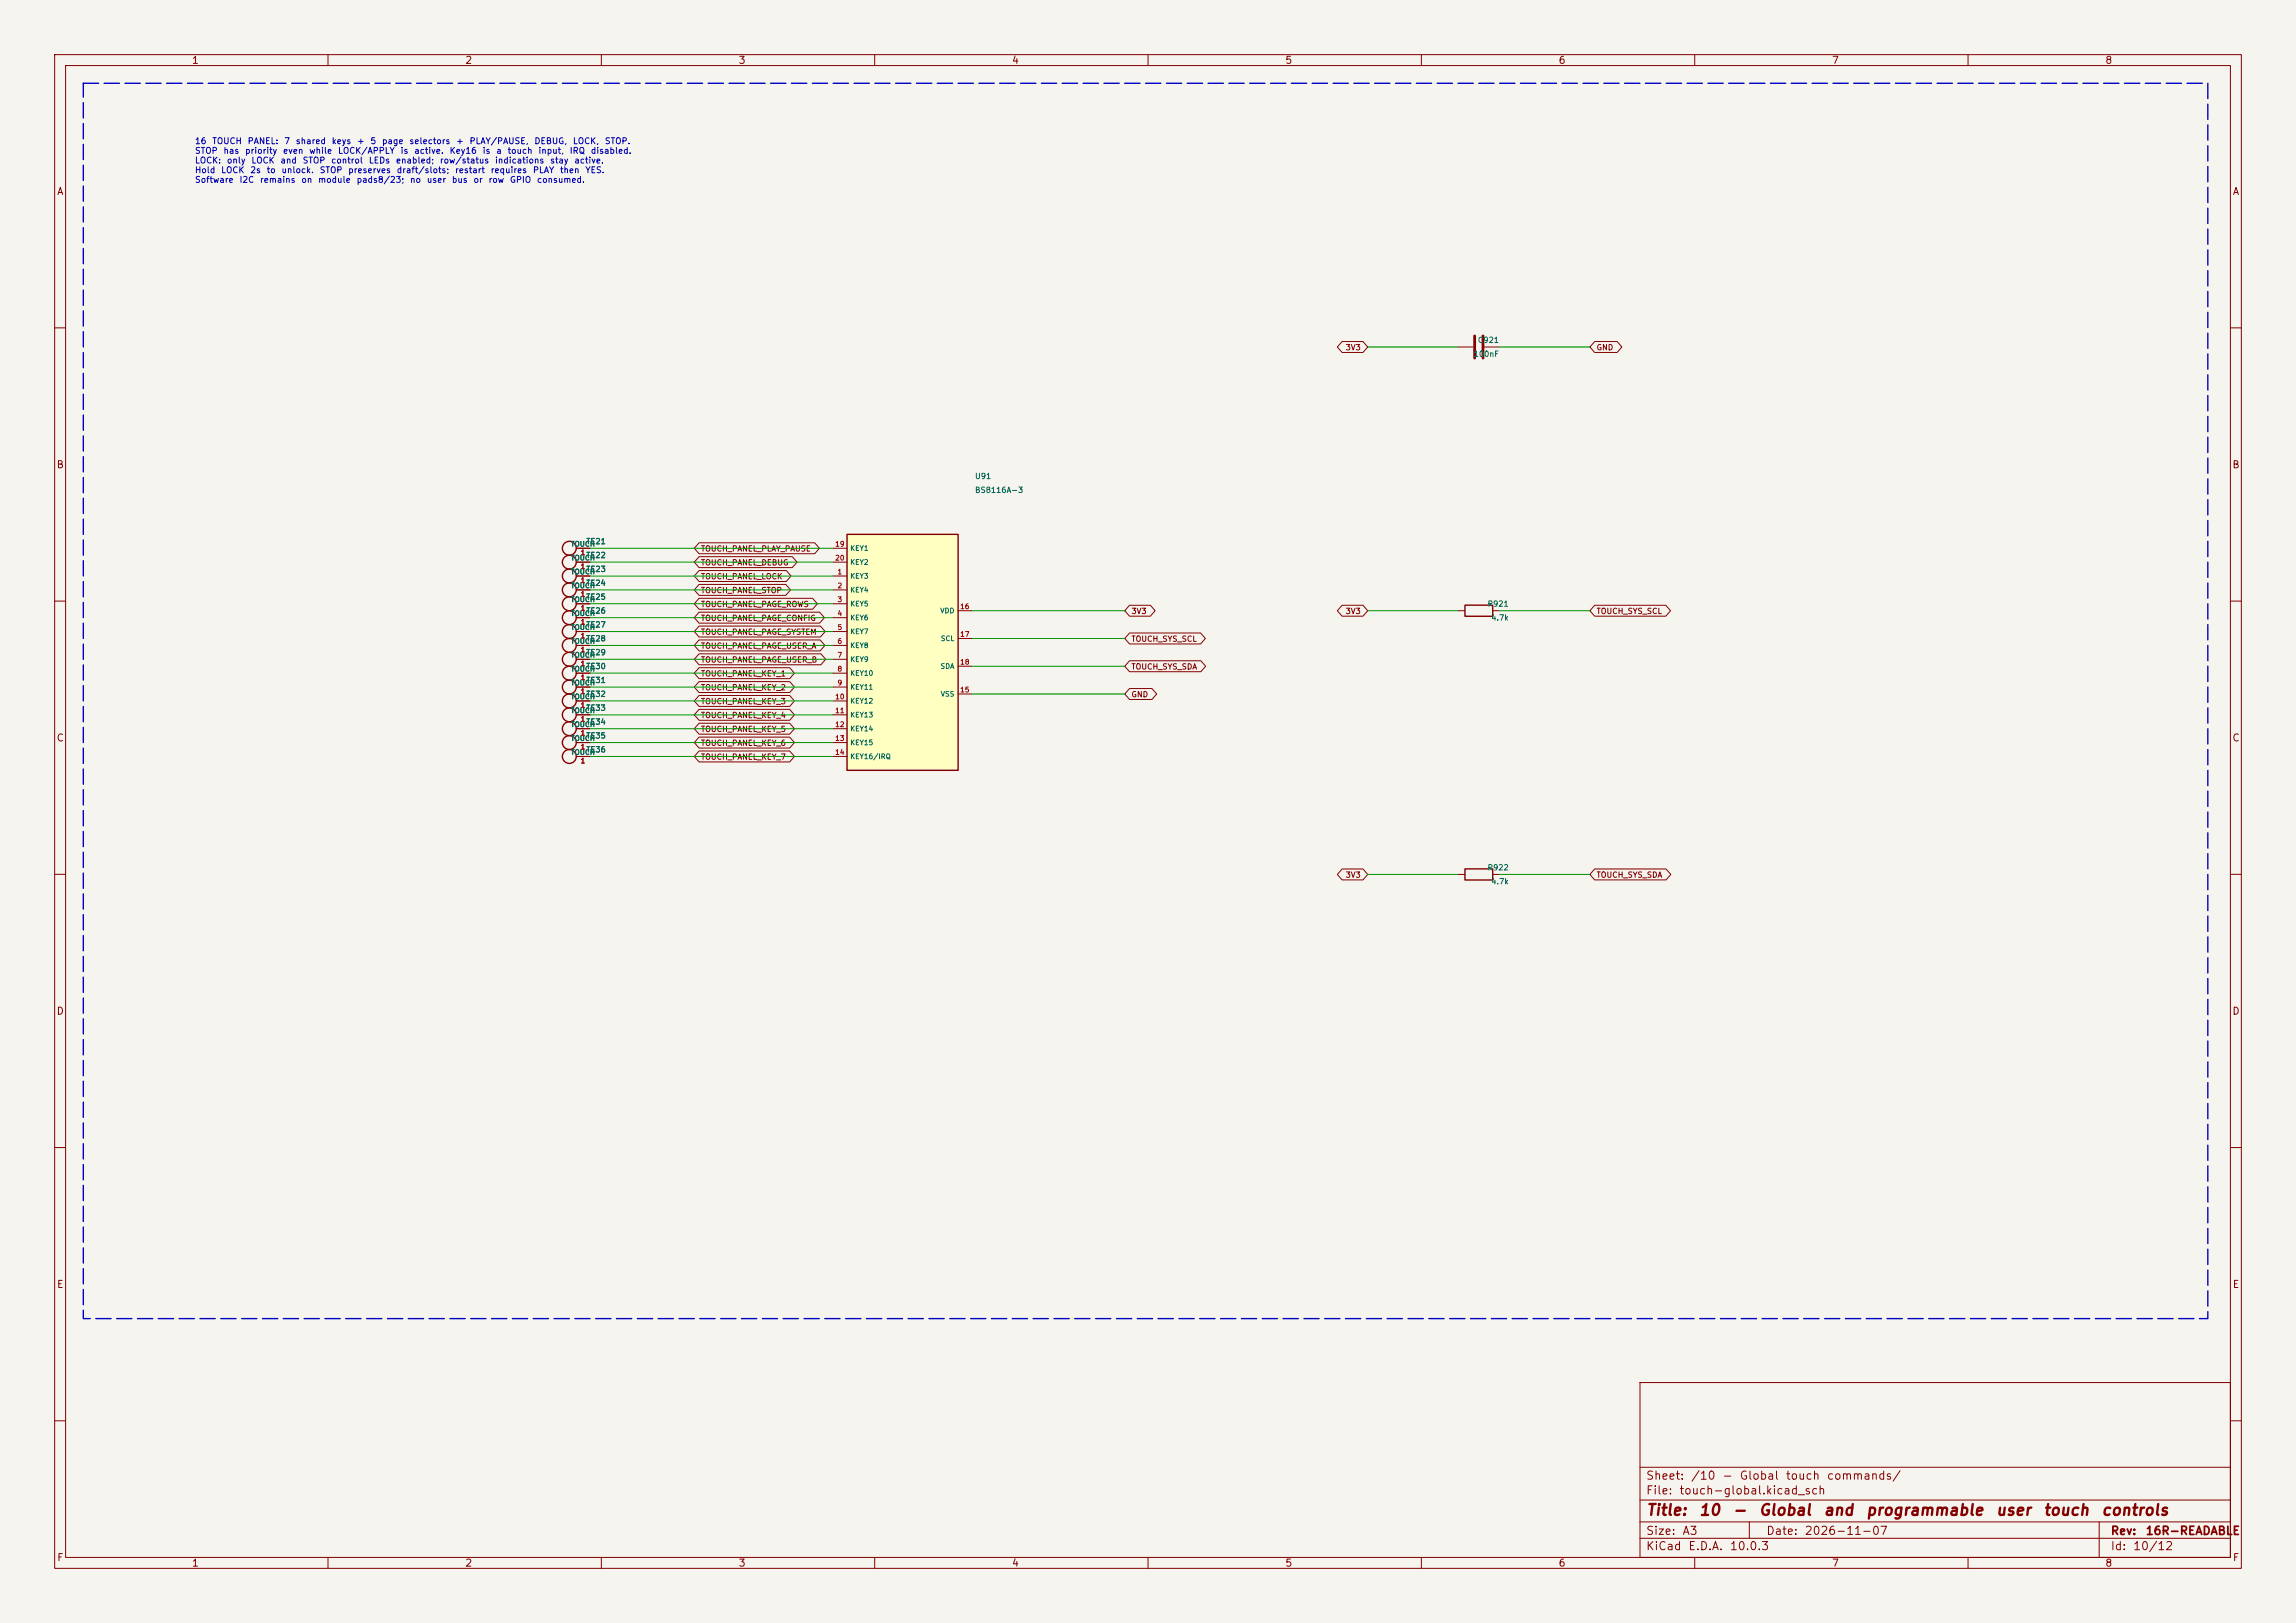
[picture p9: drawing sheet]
<svg xmlns="http://www.w3.org/2000/svg" width="420mm" height="297mm" viewBox="0 0 420 297" stroke-linecap="round" stroke-linejoin="round" font-family="sans-serif">
<defs><g id="words">
<g font-size="2" fill="#840000">
<text x="301" y="277.8">Title:</text>
<text x="310.7" y="277.8">10</text>
<text x="316.8" y="277.8">-</text>
<text x="321.6" y="277.8">Global</text>
<text x="333.4" y="277.8">and</text>
<text x="341.2" y="277.8">programmable</text>
<text x="364.9" y="277.8">user</text>
<text x="373.6" y="277.8">touch</text>
<text x="384.3" y="277.8">controls</text>
</g>
<g font-size="1.5" fill="#840000">
<text x="301" y="273.8">File:</text>
<text x="301" y="271.1">Sheet:</text>
<text x="307.1" y="273.8">touch-global.kicad_sch</text>
<text x="309.2" y="271.1">/10</text>
<text x="314.9" y="271.1">-</text>
<text x="318.1" y="271.1">Global</text>
<text x="326.5" y="271.1">touch</text>
<text x="334.1" y="271.1">commands/</text>
<text x="301" y="281.2">Size:</text>
<text x="307.6" y="281.2">A3</text>
<text x="323" y="281.2">Date:</text>
<text x="330" y="281.2">2026-11-07</text>
<text x="386" y="281.2">Rev:</text>
<text x="392.4" y="281.2">16R-READABLE</text>
<text x="301" y="284">KiCad</text>
<text x="308.7" y="284">E.D.A.</text>
<text x="316.3" y="284">10.0.3</text>
<text x="386" y="284">Id:</text>
<text x="390.1" y="284">10/12</text>
</g>
<g font-size="1.3" fill="#840000">
<text x="35" y="12">1</text>
<text x="85" y="12">2</text>
<text x="135" y="12">3</text>
<text x="185" y="12">4</text>
<text x="235" y="12">5</text>
<text x="285" y="12">6</text>
<text x="335" y="12">7</text>
<text x="385" y="12">8</text>
<text x="10.3" y="36">A</text>
<text x="408.3" y="36">A</text>
<text x="10.3" y="86">B</text>
<text x="408.2" y="86">B</text>
<text x="10.3" y="136">C</text>
<text x="408.2" y="136">C</text>
<text x="10.3" y="186">D</text>
<text x="408.2" y="186">D</text>
<text x="10.3" y="236">E</text>
<text x="408.3" y="236">E</text>
<text x="10.3" y="286">F</text>
<text x="35" y="287">1</text>
<text x="85" y="287">2</text>
<text x="135" y="287">3</text>
<text x="185" y="287">4</text>
<text x="235" y="287">5</text>
<text x="285" y="287">6</text>
<text x="335" y="287">7</text>
<text x="385" y="287">8</text>
<text x="408.3" y="286">F</text>
</g>
<g font-size="1.1" fill="#0000c2">
<text x="35.6" y="26.6">16</text>
<text x="35.6" y="28.4">STOP</text>
<text x="38.7" y="26.6">TOUCH</text>
<text x="40.8" y="28.4">has</text>
<text x="44.7" y="28.4">priority</text>
<text x="45.2" y="26.6">PANEL:</text>
<text x="51.7" y="28.4">even</text>
<text x="51.9" y="26.6">7</text>
<text x="54" y="26.6">shared</text>
<text x="56.5" y="28.4">while</text>
<text x="60.6" y="26.6">keys</text>
<text x="61.7" y="28.4">LOCK/APPLY</text>
<text x="65.2" y="26.6">+</text>
<text x="67.7" y="26.6">5</text>
<text x="69.8" y="26.6">page</text>
<text x="73.2" y="28.4">is</text>
<text x="74.8" y="26.6">selectors</text>
<text x="75.7" y="28.4">active.</text>
<text x="82.1" y="28.4">Key16</text>
<text x="83.3" y="26.6">+</text>
<text x="85.8" y="26.6">PLAY/PAUSE,</text>
<text x="88.2" y="28.4">is</text>
<text x="90.7" y="28.4">a</text>
<text x="92.8" y="28.4">touch</text>
<text x="97.6" y="26.6">DEBUG,</text>
<text x="98.4" y="28.4">input,</text>
<text x="104.1" y="28.4">IRQ</text>
<text x="104.7" y="26.6">LOCK,</text>
<text x="108" y="28.4">disabled.</text>
<text x="110.5" y="26.6">STOP.</text>
<text x="35.6" y="30.2">LOCK:</text>
<text x="35.6" y="31.9">Hold</text>
<text x="35.6" y="33.7">Software</text>
<text x="40.4" y="31.9">LOCK</text>
<text x="41.4" y="30.2">only</text>
<text x="43.7" y="33.7">I2C</text>
<text x="45.7" y="31.9">2s</text>
<text x="45.9" y="30.2">LOCK</text>
<text x="47.5" y="33.7">remains</text>
<text x="48.7" y="31.9">to</text>
<text x="51.2" y="30.2">and</text>
<text x="51.4" y="31.9">unlock.</text>
<text x="55" y="33.7">on</text>
<text x="55.3" y="30.2">STOP</text>
<text x="58.1" y="33.7">module</text>
<text x="58.4" y="31.9">STOP</text>
<text x="60.5" y="30.2">control</text>
<text x="63.6" y="31.9">preserves</text>
<text x="65.1" y="33.7">pads8/23;</text>
<text x="67.4" y="30.2">LEDs</text>
<text x="72.3" y="30.2">enabled;</text>
<text x="72.5" y="31.9">draft/slots;</text>
<text x="74.9" y="33.7">no</text>
<text x="78" y="33.7">user</text>
<text x="80.4" y="30.2">row/status</text>
<text x="82.6" y="33.7">bus</text>
<text x="83.1" y="31.9">restart</text>
<text x="86.5" y="33.7">or</text>
<text x="89.3" y="33.7">row</text>
<text x="89.7" y="31.9">requires</text>
<text x="90.4" y="30.2">indications</text>
<text x="93.2" y="33.7">GPIO</text>
<text x="97.4" y="31.9">PLAY</text>
<text x="98.1" y="33.7">consumed.</text>
<text x="100.5" y="30.2">stay</text>
<text x="102.3" y="31.9">then</text>
<text x="105" y="30.2">active.</text>
<text x="107" y="31.9">YES.</text>
</g>
<g font-size="1" fill="#840000">
<text x="246" y="64.3">3V3</text>
<text x="292" y="64.3">GND</text>
<text x="128.1" y="101.2">TOUCH_PANEL_PLAY_PAUSE</text>
<text x="128.1" y="103.7">TOUCH_PANEL_DEBUG</text>
<text x="128.1" y="106.2">TOUCH_PANEL_LOCK</text>
<text x="128.1" y="111.3">TOUCH_PANEL_PAGE_ROWS</text>
<text x="128.1" y="113.9">TOUCH_PANEL_PAGE_CONFIG</text>
<text x="128.1" y="108.8">TOUCH_PANEL_STOP</text>
<text x="206.9" y="112.6">3V3</text>
<text x="246" y="112.6">3V3</text>
<text x="292" y="112.6">TOUCH_SYS_SCL</text>
<text x="128.1" y="116.4">TOUCH_PANEL_PAGE_SYSTEM</text>
<text x="128.1" y="118.9">TOUCH_PANEL_PAGE_USER_A</text>
<text x="206.9" y="117.7">TOUCH_SYS_SCL</text>
<text x="128.1" y="124">TOUCH_PANEL_KEY_1</text>
<text x="128.1" y="121.5">TOUCH_PANEL_PAGE_USER_B</text>
<text x="206.9" y="122.8">TOUCH_SYS_SDA</text>
<text x="128.1" y="131.6">TOUCH_PANEL_KEY_4</text>
<text x="128.1" y="129.1">TOUCH_PANEL_KEY_3</text>
<text x="128.1" y="126.6">TOUCH_PANEL_KEY_2</text>
<text x="206.9" y="127.8">GND</text>
<text x="128.1" y="136.7">TOUCH_PANEL_KEY_6</text>
<text x="128.1" y="134.2">TOUCH_PANEL_KEY_5</text>
<text x="128.1" y="139.3">TOUCH_PANEL_KEY_7</text>
<text x="246" y="160.9">3V3</text>
<text x="292" y="160.9">TOUCH_SYS_SDA</text>
</g>
<g font-size="1" fill="#006464">
<text x="269.5" y="65.5">100nF</text>
<text x="270.2" y="63">C921</text>
<text x="178.3" y="87.9">U91</text>
<text x="178.3" y="90.4">BS8116A-3</text>
<text x="107.1" y="99.8">TE21</text>
<text x="107.1" y="102.4">TE22</text>
<text x="107.1" y="107.4">TE24</text>
<text x="107.1" y="104.9">TE23</text>
<text x="107.1" y="112.5">TE26</text>
<text x="107.1" y="110">TE25</text>
<text x="272" y="111.3">R921</text>
<text x="272.7" y="113.8">4.7k</text>
<text x="107.1" y="115.1">TE27</text>
<text x="107.1" y="117.6">TE28</text>
<text x="107.1" y="120.1">TE29</text>
<text x="107.1" y="122.7">TE30</text>
<text x="107.1" y="125.2">TE31</text>
<text x="107.1" y="127.8">TE32</text>
<text x="107.1" y="130.3">TE33</text>
<text x="107.1" y="137.9">TE36</text>
<text x="107.1" y="132.8">TE34</text>
<text x="107.1" y="135.4">TE35</text>
<text x="272" y="159.5">R922</text>
<text x="272.7" y="162.1">4.7k</text>
</g>
<g font-size=".9" fill="#006464">
<text x="104.3" y="100.2">TOUCH</text>
<text x="155.4" y="101">KEY1</text>
<text x="104.3" y="102.8">TOUCH</text>
<text x="104.3" y="107.9">TOUCH</text>
<text x="104.3" y="105.3">TOUCH</text>
<text x="155.4" y="106.1">KEY3</text>
<text x="155.4" y="103.6">KEY2</text>
<text x="104.3" y="112.9">TOUCH</text>
<text x="104.3" y="110.4">TOUCH</text>
<text x="155.4" y="108.6">KEY4</text>
<text x="155.4" y="111.2">KEY5</text>
<text x="155.4" y="113.7">KEY6</text>
<text x="171.9" y="112.4">VDD</text>
<text x="104.3" y="115.5">TOUCH</text>
<text x="104.3" y="118">TOUCH</text>
<text x="155.4" y="116.3">KEY7</text>
<text x="155.4" y="118.8">KEY8</text>
<text x="172" y="117.5">SCL</text>
<text x="104.3" y="120.6">TOUCH</text>
<text x="104.3" y="123.1">TOUCH</text>
<text x="104.3" y="125.6">TOUCH</text>
<text x="155.4" y="121.3">KEY9</text>
<text x="155.4" y="123.9">KEY10</text>
<text x="172" y="122.6">SDA</text>
<text x="104.3" y="128.2">TOUCH</text>
<text x="104.3" y="130.7">TOUCH</text>
<text x="155.4" y="126.4">KEY11</text>
<text x="155.4" y="129">KEY12</text>
<text x="155.4" y="131.5">KEY13</text>
<text x="172" y="127.7">VSS</text>
<text x="104.3" y="133.3">TOUCH</text>
<text x="104.3" y="135.8">TOUCH</text>
<text x="155.4" y="134">KEY14</text>
<text x="155.4" y="136.6">KEY15</text>
<text x="104.3" y="138.3">TOUCH</text>
<text x="155.4" y="139.1">KEY16/IRQ</text>
</g>
<g font-size=".9" fill="#a90000">
<text x="106.1" y="101.8">1</text>
<text x="152.7" y="100.2">19</text>
<text x="106.1" y="104.3">1</text>
<text x="106.1" y="106.9">1</text>
<text x="152.7" y="102.8">20</text>
<text x="153.1" y="105.3">1</text>
<text x="153.1" y="107.9">2</text>
<text x="106.1" y="109.4">1</text>
<text x="106.1" y="112">1</text>
<text x="153.1" y="110.4">3</text>
<text x="153.1" y="112.9">4</text>
<text x="175.5" y="111.7">16</text>
<text x="106.1" y="117">1</text>
<text x="106.1" y="114.5">1</text>
<text x="106.1" y="119.6">1</text>
<text x="153.1" y="115.5">5</text>
<text x="153.1" y="118">6</text>
<text x="175.5" y="116.7">17</text>
<text x="106.1" y="122.1">1</text>
<text x="106.1" y="124.7">1</text>
<text x="153.1" y="120.6">7</text>
<text x="153.1" y="123.1">8</text>
<text x="153.1" y="125.6">9</text>
<text x="175.5" y="121.8">18</text>
<text x="106.1" y="129.7">1</text>
<text x="106.1" y="127.2">1</text>
<text x="152.7" y="128.2">10</text>
<text x="152.7" y="130.7">11</text>
<text x="175.5" y="126.9">15</text>
<text x="106.1" y="132.3">1</text>
<text x="106.1" y="134.8">1</text>
<text x="106.1" y="137.4">1</text>
<text x="152.7" y="133.3">12</text>
<text x="152.7" y="135.8">13</text>
<text x="106.1" y="139.9">1</text>
<text x="152.7" y="138.3">14</text>
</g>
</g></defs>
<path d="M0 0h420v297h-420z" fill="#f5f4ef" stroke="#f5f4ef" stroke-width=".18"/>
<g fill="none" stroke="#840000" stroke-width=".18">
<path d="M10 10h400v277h-400zM12 12h396v273h-396zM60 10v2M110 10v2M160 10v2M210 10v2M260 10v2M310 10v2M360 10v2M10 60h2M266.7 63.5h2.8M271.5 63.5h2.8"/>
<path d="M408 60h2M10 110h2M105.4 115.6h2.5M105.4 113h2.5M105.4 118.1h2.5M105.4 102.9h2.5M105.4 108h2.5M105.4 105.4h2.5M105.4 110.5h2.5M266.7 111.8h1.3M273 111.8h1.3M408 110h2"/>
<path d="M105.4 138.4h2.5M105.4 128.3h2.5M105.4 120.7h2.5M105.4 123.2h2.5M105.4 125.7h2.5M105.4 130.8h2.5M105.4 133.4h2.5M105.4 135.9h2.5M10 160h2M408 160h2M266.7 160h1.3M273 160h1.3"/>
<path d="M10 210h2M408 210h2M300 253h108v32h-108zM10 260h2M300 278.5h108M300 274.5h108M300 268.5h108M320 278.5v3M384 278.5v6.5M408 260h2M60 285v2M110 285v2"/>
<path d="M160 285v2M210 285v2M260 285v2M300 281.5h108M310 285v2M360 285v2"/>
</g>
<path d="M269.7 61.5v4M271.3 61.5v4" fill="none" stroke="#840000" stroke-width=".51"/>
<g fill="none" stroke="#840000" stroke-width=".25">
<path d="M268 110.7h5v2.1h-5zM268 159h5v2h-5z"/>
<circle cx="104.1" cy="115.6" r="1.27"/>
<circle cx="104.1" cy="105.4" r="1.27"/>
<circle cx="104.1" cy="107.9" r="1.27"/>
<circle cx="104.1" cy="102.9" r="1.27"/>
<circle cx="104.1" cy="113" r="1.27"/>
<circle cx="104.1" cy="110.5" r="1.27"/>
<circle cx="104.1" cy="118.1" r="1.27"/>
<circle cx="104.1" cy="123.2" r="1.27"/>
<circle cx="104.1" cy="135.9" r="1.27"/>
<circle cx="104.1" cy="128.3" r="1.27"/>
<circle cx="104.1" cy="138.4" r="1.27"/>
<circle cx="104.1" cy="120.6" r="1.27"/>
<circle cx="104.1" cy="125.7" r="1.27"/>
<circle cx="104.1" cy="130.8" r="1.27"/>
<circle cx="104.1" cy="133.3" r="1.27"/>
</g>
<path d="M154.9 97.8h20.4v43.2h-20.4z" fill="#ffffc2"/>
<g fill="none" stroke="#840000" stroke-width=".25">
<path d="M154.9 97.8h20.4v43.2h-20.4z"/>
<circle cx="104.1" cy="100.3" r="1.27"/>
</g>
<g fill="none" stroke="#840000" stroke-width=".18">
<path d="M245.5 62.5h3.8l.9 1-.9 1h-3.8l-.9-1zM291.7 62.5h4.1l.9 1-.9 1h-4.1l-.9-1zM127.9 99.3h21.1l.9 1-.9 1h-21.1l-.9-1zM105.4 105.4h2.5M105.4 108h2.5M105.4 110.5h2.5M105.4 113h2.5M105.4 115.6h2.5M105.4 118.1h2.5M105.4 100.3h2.5M105.4 102.9h2.5M127.9 109.5h20.7l.9 1-.9 1h-20.7l-.9-1z"/>
<path d="M127.9 112h22l.9 1-.9 1h-22l-.9-1zM127.9 101.9h17l.9 1-.9 1h-17l-.9-1zM127.9 106.9h15.8l.9 1.1-.9 1h-15.8l-.9-1zM127.9 104.4h15.9l.9 1-.9 1h-15.9l-.9-1zM127.9 114.6h22.2l.8 1-.8 1h-22.2l-.9-1zM127.9 117.1h22.1l.9 1-.9 1h-22.1l-.9-1zM127.9 119.6h22.3l.8 1.1-.8 1h-22.3l-.9-1zM152.4 105.4h2.5M152.4 108h2.5M152.4 110.5h2.5M152.4 113h2.5M152.4 115.6h2.5"/>
<path d="M152.4 118.1h2.5M152.4 100.3h2.5M152.4 102.9h2.5M175.3 111.8h2.5M175.3 116.8h2.5M206.6 110.8h3.8l.9 1-.9 1h-3.8l-.9-1zM206.6 115.8h13l.9 1-.9 1h-13l-.9-1zM245.5 110.8h3.8l.9 1-.9 1h-3.8l-.9-1zM291.7 110.8h13l.9 1-.9 1h-13l-.9-1zM105.4 120.7h2.5M105.4 123.2h2.5M105.4 125.7h2.5"/>
<path d="M105.4 128.3h2.5M105.4 130.8h2.5M105.4 133.4h2.5M105.4 135.9h2.5M105.4 138.4h2.5M127.9 122.2h16.5l.9 1-.9 1h-16.5l-.9-1zM127.9 129.8h16.5l.9 1-.9 1h-16.5l-.9-1zM127.9 127.3h16.5l.9 1-.9 1h-16.5l-.9-1zM127.9 134.9h16.5l.9 1-.9 1h-16.5l-.9-1zM127.9 137.4h16.5l.9 1-.9 1h-16.5l-.9-1zM127.9 132.3h16.5l.9 1.1-.9 1h-16.5l-.9-1zM127.9 124.7h16.5l.9 1-.9 1h-16.5l-.9-1z"/>
<path d="M152.4 120.7h2.5M152.4 123.2h2.5M152.4 125.7h2.5M152.4 128.3h2.5M152.4 130.8h2.5M152.4 133.4h2.5M152.4 135.9h2.5M152.4 138.4h2.5M175.3 127h2.5M175.3 121.9h2.5M206.6 126h4.1l.9 1-.9 1h-4.1l-.9-1zM206.6 120.9h13.1l.8 1-.8 1h-13.1l-.9-1z"/>
<path d="M245.5 159h3.8l.9 1-.9 1h-3.8l-.9-1zM291.7 159h13.1l.8 1-.8 1h-13.1l-.9-1z"/>
</g>
<g fill="none" stroke="#009600" stroke-width=".18">
<path d="M250.2 63.5h16.5M274.3 63.5h16.5M107.9 113h44.5M107.9 115.6h44.5M107.9 118.1h44.5M107.9 110.5h44.5M107.9 100.3h44.5M107.9 105.4h44.5M107.9 102.9h44.5M107.9 108h44.5M177.8 111.8h27.9M177.8 116.8h27.9"/>
<path d="M250.2 111.8h16.5M274.3 111.8h16.5M107.9 123.2h44.5M107.9 120.7h44.5M107.9 133.4h44.5M107.9 125.7h44.5M107.9 128.3h44.5M107.9 130.8h44.5M107.9 135.9h44.5M107.9 138.4h44.5M177.8 127h27.9M177.8 121.9h27.9"/>
<path d="M250.2 160h16.5M274.3 160h16.5"/>
</g>
<path d="M15.2 15.2h388.7v226.1h-388.7z" fill="none" stroke="#0000c2" stroke-width=".25" stroke-dasharray="2.8 1"/>
<use href="#words"/>
</svg>
